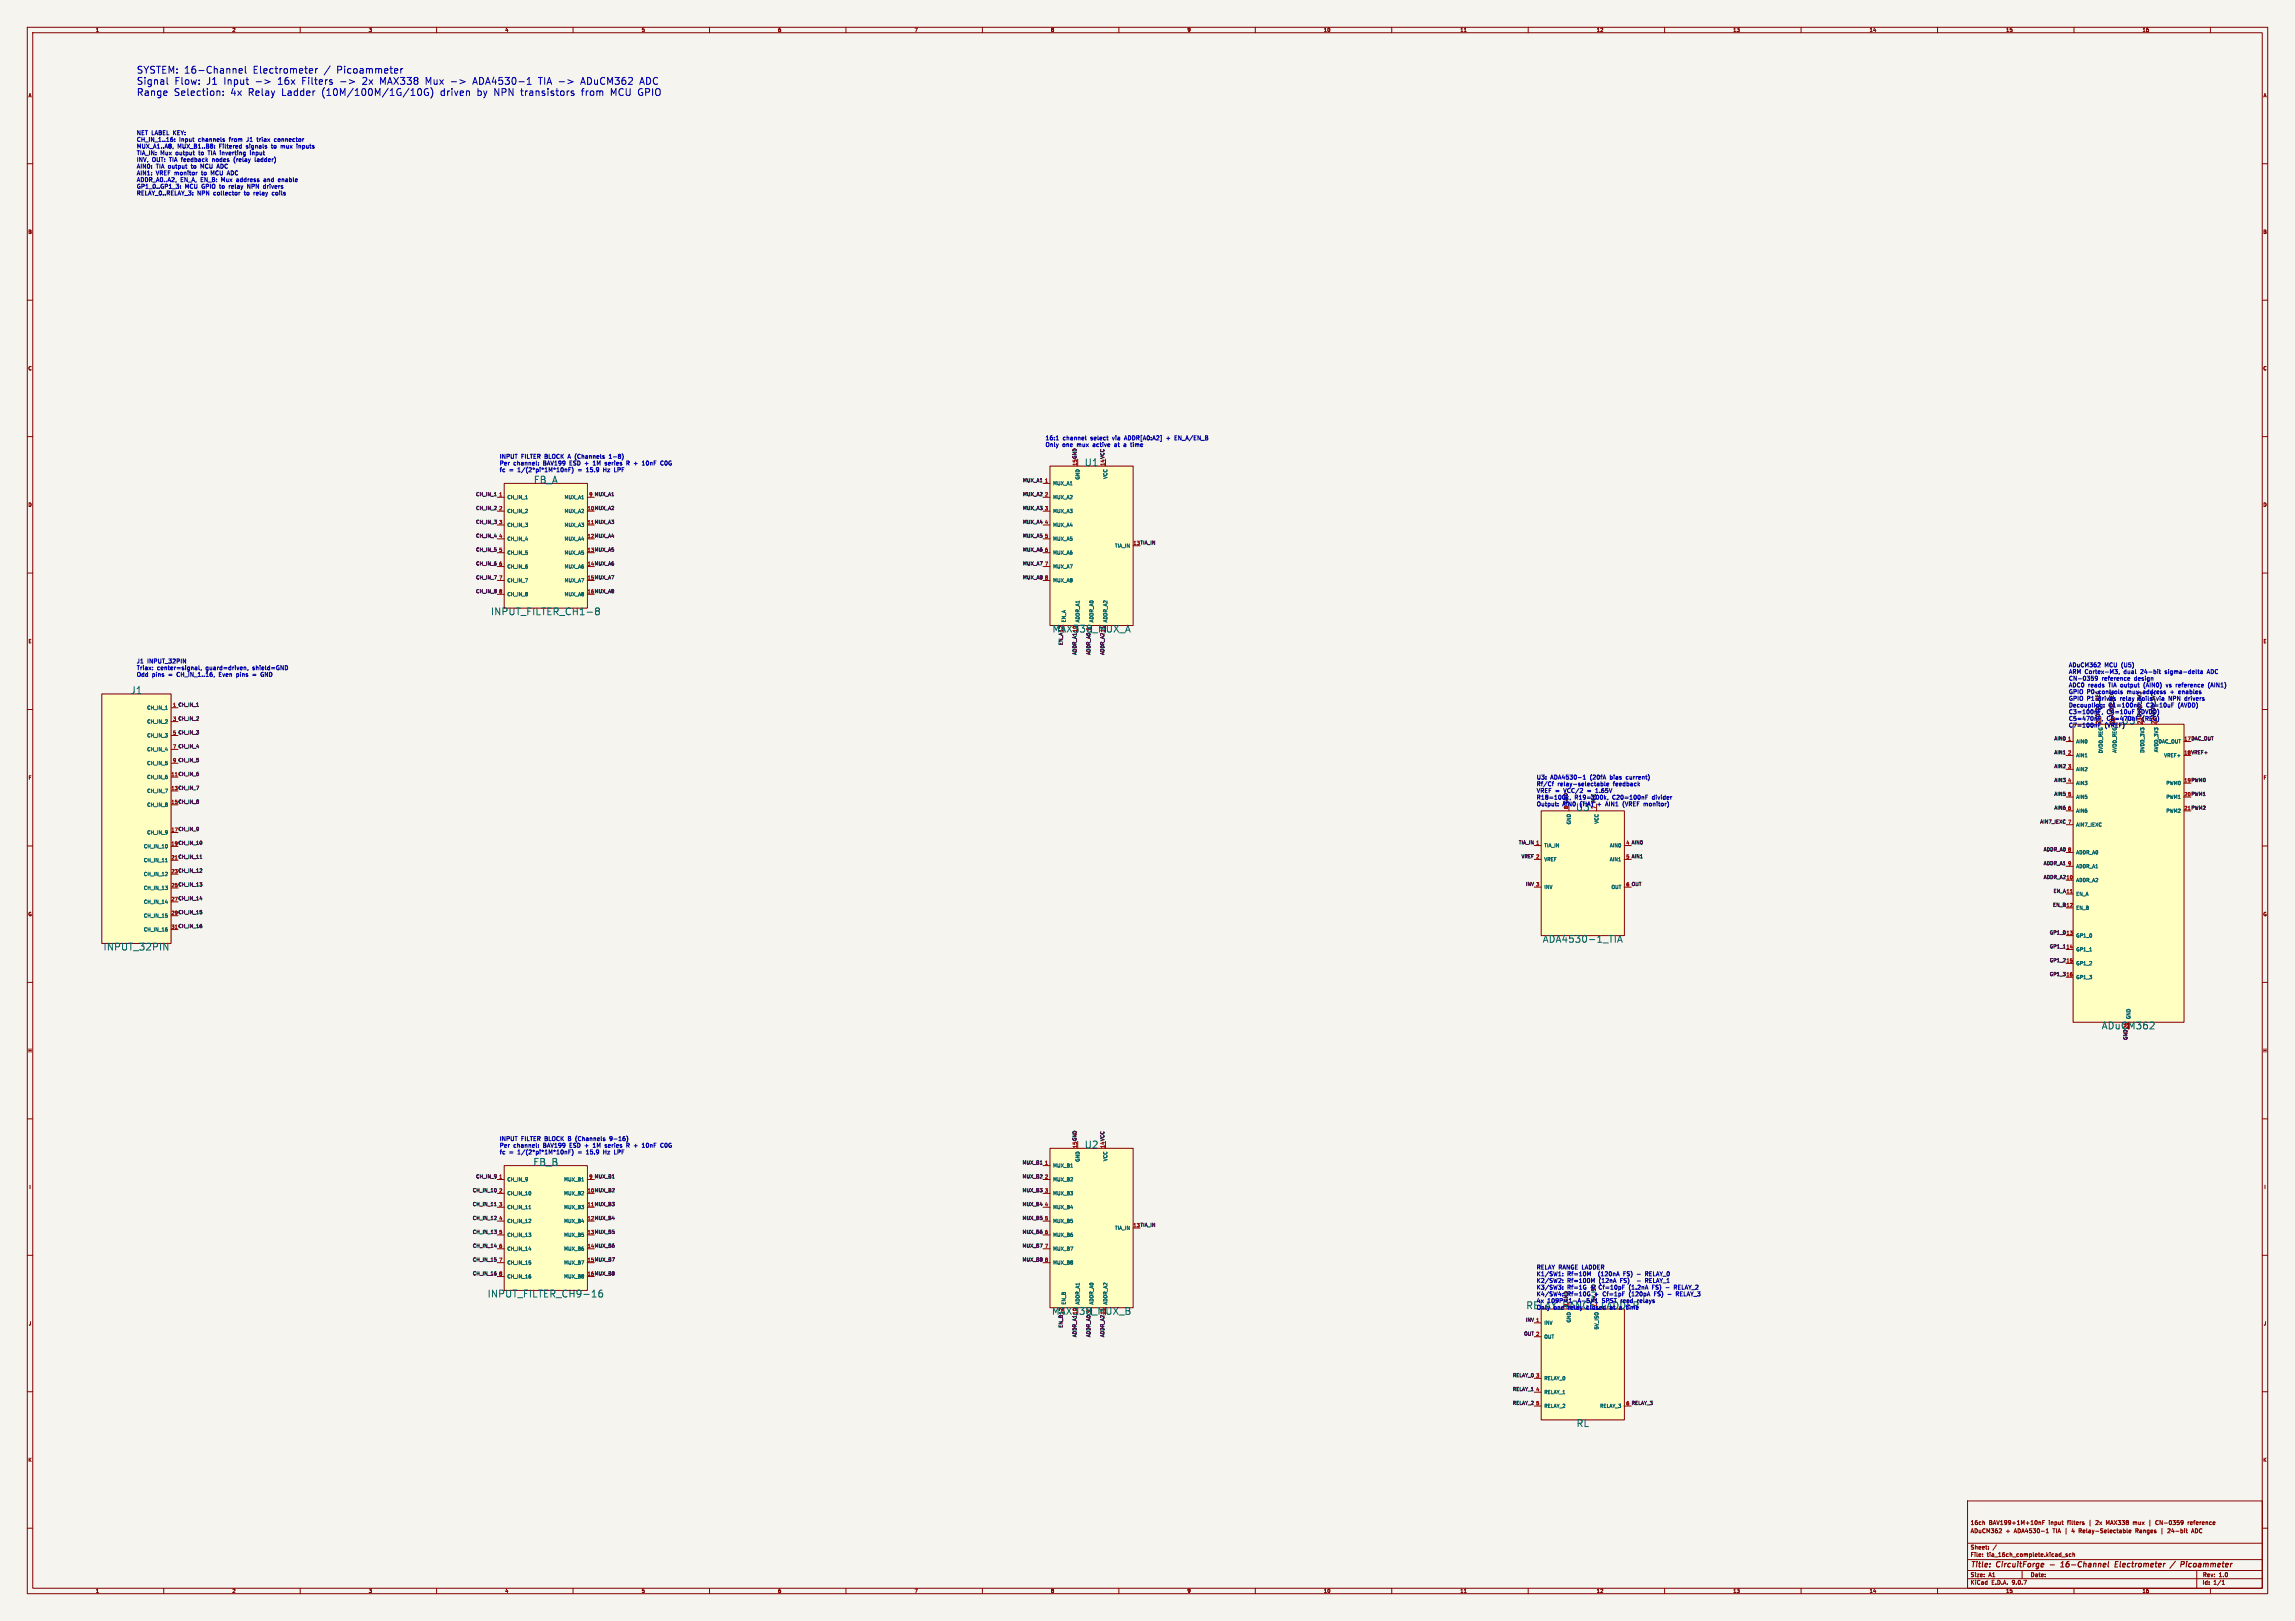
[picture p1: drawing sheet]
<svg xmlns="http://www.w3.org/2000/svg" width="841mm" height="594mm" viewBox="0 0 841 594" stroke-linecap="round" stroke-linejoin="round" font-family="sans-serif">
<defs><g id="words">
<g font-size="3.5" fill="#0000c2">
<text x="50" y="27.2">SYSTEM: 16-Channel</text>
<text x="92.4" y="27.2">Electrometer</text>
<text x="122.9" y="27.2">Picoammeter</text>
<text x="50" y="31.2">Signal</text>
<text x="50" y="35.3">Range</text>
<text x="63.5" y="35.3">Selection:</text>
<text x="63.7" y="31.2">Flow:</text>
<text x="75.3" y="31.2">J1</text>
<text x="81.5" y="31.2">Input</text>
<text x="84.1" y="35.3">4x</text>
<text x="90.5" y="35.3">Relay</text>
<text x="101.2" y="31.2">16x</text>
<text x="102.7" y="35.3">Ladder</text>
<text x="109.9" y="31.2">Filters</text>
<text x="117.2" y="35.3">(10M/100M/1G/10G)</text>
<text x="132" y="31.2">2x</text>
<text x="138.3" y="31.2">MAX338</text>
<text x="155" y="31.2">Mux -&gt;</text>
<text x="160.7" y="35.3">driven</text>
<text x="172.3" y="31.2">ADA4530-1</text>
<text x="174.1" y="35.3">by NPN transistors</text>
<text x="196.3" y="31.2">TIA -&gt;</text>
<text x="211.7" y="31.2">ADuCM362</text>
<text x="212.2" y="35.3">from</text>
<text x="222.8" y="35.3">MCU GPIO</text>
<text x="233.3" y="31.2">ADC</text>
<text x="777.5" y="265.6">U5</text>
<text x="559.3" y="479.9">RELAY_RANGE_LADDER</text>
</g>
<g font-size="3.5" fill="#006464">
<text x="397.5" y="171">U1</text>
<text x="195.6" y="177.4">FB_A</text>
<text x="179.9" y="225.6">INPUT_FILTER_CH1-8</text>
<text x="385.6" y="232">MAX338_MUX_A</text>
<text x="47.8" y="254.5">J1</text>
<text x="577.5" y="297.4">U3</text>
<text x="565.3" y="345.6">ADA4530-1_TIA</text>
<text x="37.9" y="348.5">INPUT_32PIN</text>
<text x="770.2" y="377.4">ADuCM362</text>
<text x="397.5" y="421">U2</text>
<text x="195.4" y="427.4">FB_B</text>
<text x="178.7" y="475.6">INPUT_FILTER_CH9-16</text>
<text x="385.5" y="482">MAX338_MUX_B</text>
<text x="577.7" y="523.1">RL</text>
</g>
<g font-size="2.8" fill="#840000">
<text x="722" y="574.9">Title:</text>
<text x="731.7" y="574.9">CircuitForge</text>
<text x="756.9" y="574.9">16-Channel</text>
<text x="777.5" y="574.9">Electrometer</text>
<text x="798.8" y="574.9">/</text>
<text x="803.2" y="574.9">Picoammeter</text>
</g>
<g font-size="2.1" fill="#0000c2">
<text x="50" y="49.7">NET LABEL KEY:</text>
<text x="50" y="52.2">CH_IN_1..16:</text>
<text x="65.6" y="52.2">Input</text>
<text x="72.7" y="52.2">channels</text>
<text x="84.1" y="52.2">from</text>
<text x="90.7" y="52.2">J1</text>
<text x="94.6" y="52.2">triax</text>
<text x="101.1" y="52.2">connector</text>
<text x="50" y="54.6">MUX_A1..A8,</text>
<text x="50" y="57.1">TIA_IN:</text>
<text x="50" y="59.5">INV,</text>
<text x="55.7" y="59.5">OUT: TIA feedback</text>
<text x="58.7" y="57.1">Mux</text>
<text x="64.4" y="57.1">output</text>
<text x="65" y="54.6">MUX_B1..B8:</text>
<text x="73" y="57.1">to</text>
<text x="76.5" y="57.1">TIA inverting</text>
<text x="78" y="59.5">nodes</text>
<text x="80.3" y="54.6">Filtered</text>
<text x="86" y="59.5">(relay</text>
<text x="90.3" y="54.6">signals</text>
<text x="92.2" y="57.1">input</text>
<text x="93.9" y="59.5">ladder)</text>
<text x="99.7" y="54.6">to</text>
<text x="103.3" y="54.6">mux</text>
<text x="109.3" y="54.6">inputs</text>
<text x="50" y="62">AIN0:</text>
<text x="50" y="64.4">AIN1:</text>
<text x="57.1" y="62">TIA output</text>
<text x="57.1" y="64.4">VREF monitor</text>
<text x="70.2" y="62">to</text>
<text x="73.8" y="62">MCU ADC</text>
<text x="74" y="64.4">to</text>
<text x="77.5" y="64.4">MCU ADC</text>
<text x="50" y="66.9">ADDR_A0..A2,</text>
<text x="50" y="69.3">GP1_0..GP1_3:</text>
<text x="50" y="71.8">RELAY_0..RELAY_3:</text>
<text x="66" y="66.9">EN_A, EN_B:</text>
<text x="67.7" y="69.3">MCU GPIO to</text>
<text x="72.2" y="71.8">NPN</text>
<text x="78.2" y="71.8">collector</text>
<text x="81.2" y="66.9">Mux</text>
<text x="84.1" y="69.3">relay</text>
<text x="86.9" y="66.9">address</text>
<text x="89.6" y="71.8">to</text>
<text x="91" y="69.3">NPN</text>
<text x="93.2" y="71.8">relay</text>
<text x="97.1" y="66.9">and</text>
<text x="97.1" y="69.3">drivers</text>
<text x="100.1" y="71.8">coils</text>
<text x="102.5" y="66.9">enable</text>
<text x="383" y="161.5">16:1</text>
<text x="389.4" y="161.5">channel</text>
<text x="399.6" y="161.5">select</text>
<text x="407.8" y="161.5">via</text>
<text x="412.3" y="161.5">ADDR[A0:A2]</text>
<text x="427.8" y="161.5">+</text>
<text x="431" y="161.5">EN_A/EN_B</text>
<text x="383" y="164">Only</text>
<text x="389.2" y="164">one</text>
<text x="394.6" y="164">mux</text>
<text x="400.6" y="164">active</text>
<text x="408.6" y="164">at</text>
<text x="412.2" y="164">a</text>
<text x="414.9" y="164">time</text>
<text x="183" y="168.3">INPUT</text>
<text x="183" y="170.7">Per</text>
<text x="183" y="173.2">fc</text>
<text x="186.5" y="173.2">=</text>
<text x="188.1" y="170.7">channel:</text>
<text x="189.7" y="173.2">1/(2*pi*1M*10nF)</text>
<text x="190.9" y="168.3">FILTER BLOCK</text>
<text x="199.1" y="170.7">BAV199</text>
<text x="208.3" y="168.3">A (Channels</text>
<text x="208.9" y="170.7">ESD +</text>
<text x="211.9" y="173.2">=</text>
<text x="215.1" y="173.2">15.9</text>
<text x="217.7" y="170.7">1M</text>
<text x="221.5" y="173.2">Hz</text>
<text x="222.2" y="170.7">series</text>
<text x="223.6" y="168.3">1-8)</text>
<text x="225.6" y="173.2">LPF</text>
<text x="230.3" y="170.7">R +</text>
<text x="236.3" y="170.7">10nF</text>
<text x="243.2" y="170.7">C0G</text>
<text x="50" y="243.3">J1</text>
<text x="50" y="245.7">Triax:</text>
<text x="53.9" y="243.3">INPUT_32PIN</text>
<text x="57.5" y="245.7">center=signal,</text>
<text x="75.4" y="245.7">guard=driven,</text>
<text x="92.7" y="245.7">shield=GND</text>
<text x="758" y="244.7">ADuCM362</text>
<text x="771.1" y="244.7">MCU (U5)</text>
<text x="50" y="248.2">Odd</text>
<text x="55.7" y="248.2">pins</text>
<text x="61.7" y="248.2">=</text>
<text x="64.9" y="248.2">CH_IN_1..16,</text>
<text x="80.5" y="248.2">Even</text>
<text x="87" y="248.2">pins</text>
<text x="93.1" y="248.2">=</text>
<text x="96.3" y="248.2">GND</text>
<text x="758" y="247.2">ARM Cortex-M3,</text>
<text x="758" y="249.6">CN-0359</text>
<text x="770.1" y="249.6">reference</text>
<text x="778.3" y="247.2">dual</text>
<text x="782.1" y="249.6">design</text>
<text x="784.5" y="247.2">24-bit</text>
<text x="793.6" y="247.2">sigma-delta</text>
<text x="809.3" y="247.2">ADC</text>
<text x="758" y="252.1">ADC0 reads</text>
<text x="758" y="254.5">GPIO P0</text>
<text x="758" y="257">GPIO P1</text>
<text x="769" y="254.5">controls</text>
<text x="769" y="257">drives</text>
<text x="772.7" y="252.1">TIA output</text>
<text x="777" y="257">relay</text>
<text x="779.6" y="254.5">mux</text>
<text x="783.9" y="257">coils</text>
<text x="785.5" y="254.5">address</text>
<text x="785.8" y="252.1">(AIN0)</text>
<text x="790.7" y="257">via</text>
<text x="794.2" y="252.1">vs</text>
<text x="795.3" y="257">NPN</text>
<text x="795.7" y="254.5">+</text>
<text x="797.9" y="252.1">reference</text>
<text x="798.9" y="254.5">enables</text>
<text x="801.3" y="257">drivers</text>
<text x="809.9" y="252.1">(AIN1)</text>
<text x="758" y="259.4">Decoupling:</text>
<text x="758" y="261.9">C3=100nF,</text>
<text x="771.9" y="261.9">C4=10uF</text>
<text x="772.6" y="259.4">C1=100nF,</text>
<text x="783.7" y="261.9">(DVDD)</text>
<text x="786.5" y="259.4">C2=10uF</text>
<text x="798.3" y="259.4">(AVDD)</text>
<text x="758" y="264.3">C5=470nF,</text>
<text x="758" y="266.8">C7=100nF</text>
<text x="771.2" y="266.8">(VREF)</text>
<text x="771.9" y="264.3">C6=470nF</text>
<text x="785.2" y="264.3">(REG)</text>
<text x="563" y="285.8">U3:</text>
<text x="568.1" y="285.8">ADA4530-1</text>
<text x="582.7" y="285.8">(20fA</text>
<text x="590.1" y="285.8">bias</text>
<text x="596.1" y="285.8">current)</text>
<text x="563" y="288.3">Rf/Cf</text>
<text x="563" y="290.7">VREF =</text>
<text x="563" y="293.2">R18=100k,</text>
<text x="570.7" y="288.3">relay-selectable</text>
<text x="573" y="290.7">VCC/2</text>
<text x="576.9" y="293.2">R19=100k,</text>
<text x="581.7" y="290.7">=</text>
<text x="584.9" y="290.7">1.65V</text>
<text x="590.9" y="293.2">C20=100nF</text>
<text x="591.2" y="288.3">feedback</text>
<text x="605.5" y="293.2">divider</text>
<text x="563" y="295.6">Output:</text>
<text x="572.5" y="295.6">AIN0</text>
<text x="578.9" y="295.6">(TIA)</text>
<text x="585.4" y="295.6">+</text>
<text x="588.6" y="295.6">AIN1</text>
<text x="595" y="295.6">(VREF monitor)</text>
<text x="183" y="418.3">INPUT</text>
<text x="190.9" y="418.3">FILTER BLOCK</text>
<text x="208.3" y="418.3">B (Channels</text>
<text x="223.8" y="418.3">9-16)</text>
<text x="183" y="420.7">Per</text>
<text x="183" y="423.2">fc</text>
<text x="186.5" y="423.2">=</text>
<text x="188.1" y="420.7">channel:</text>
<text x="189.7" y="423.2">1/(2*pi*1M*10nF)</text>
<text x="199.1" y="420.7">BAV199</text>
<text x="208.9" y="420.7">ESD +</text>
<text x="211.9" y="423.2">=</text>
<text x="215.1" y="423.2">15.9</text>
<text x="217.7" y="420.7">1M</text>
<text x="221.5" y="423.2">Hz</text>
<text x="222.2" y="420.7">series</text>
<text x="225.6" y="423.2">LPF</text>
<text x="230.3" y="420.7">R +</text>
<text x="236.3" y="420.7">10nF</text>
<text x="243.2" y="420.7">C0G</text>
<text x="563" y="465.4">RELAY RANGE LADDER</text>
<text x="563" y="467.8">K1/SW1:</text>
<text x="574.3" y="467.8">Rf=10M</text>
<text x="585.8" y="467.8">(120nA</text>
<text x="595.2" y="467.8">FS)</text>
<text x="600.3" y="467.8">-</text>
<text x="603.5" y="467.8">RELAY_0</text>
<text x="563" y="470.3">K2/SW2:</text>
<text x="563" y="472.7">K3/SW3:</text>
<text x="574.3" y="470.3">Rf=100M</text>
<text x="574.3" y="472.7">Rf=1G</text>
<text x="582.8" y="472.7">+</text>
<text x="585.9" y="470.3">(12nA</text>
<text x="586" y="472.7">Cf=10pF</text>
<text x="593.9" y="470.3">FS)</text>
<text x="597.2" y="472.7">(1.2nA</text>
<text x="600.3" y="470.3">-</text>
<text x="603.5" y="470.3">RELAY_1</text>
<text x="605.9" y="472.7">FS)</text>
<text x="610.9" y="472.7">-</text>
<text x="614.1" y="472.7">RELAY_2</text>
<text x="563" y="475.2">K4/SW4:</text>
<text x="563" y="477.6">4x</text>
<text x="567" y="477.6">109P-1-A-5/1</text>
<text x="574.3" y="475.2">Rf=10G</text>
<text x="584.3" y="475.2">+</text>
<text x="587.1" y="477.6">SPST</text>
<text x="587.5" y="475.2">Cf=1pF</text>
<text x="594" y="477.6">reed</text>
<text x="597.2" y="475.2">(120pA</text>
<text x="600.3" y="477.6">relays</text>
<text x="606.6" y="475.2">FS)</text>
<text x="611.7" y="475.2">-</text>
<text x="614.9" y="475.2">RELAY_3</text>
<text x="563" y="480.1">Only</text>
<text x="569.2" y="480.1">one</text>
<text x="574.6" y="480.1">relay</text>
<text x="581.5" y="480.1">closed</text>
<text x="590.2" y="480.1">at</text>
<text x="593.8" y="480.1">a</text>
<text x="596.5" y="480.1">time</text>
</g>
<g font-size="2.1" fill="#840000">
<text x="722" y="562">ADuCM362</text>
<text x="722" y="559">16ch</text>
<text x="728.8" y="559">BAV199+1M+10nF</text>
<text x="734.9" y="562">+</text>
<text x="738.1" y="562">ADA4530-1</text>
<text x="750.8" y="559">input</text>
<text x="752.5" y="562">TIA |</text>
<text x="757.8" y="559">filters</text>
<text x="759.6" y="562">4</text>
<text x="762.4" y="562">Relay-Selectable</text>
<text x="765.7" y="559">|</text>
<text x="768.4" y="559">2x</text>
<text x="772.4" y="559">MAX338</text>
<text x="782.4" y="559">mux</text>
<text x="783.3" y="562">Ranges</text>
<text x="788.3" y="559">|</text>
<text x="791" y="559">CN-0359</text>
<text x="792.7" y="562">|</text>
<text x="795.4" y="562">24-bit</text>
<text x="802.9" y="559">reference</text>
<text x="804.4" y="562">ADC</text>
<text x="722" y="568">Sheet:</text>
<text x="722" y="570.7">File:</text>
<text x="728.1" y="570.7">tia_16ch_complete.kicad_sch</text>
<text x="722" y="580.9">KiCad</text>
<text x="722" y="578.1">Size:</text>
<text x="728.7" y="578.1">A1</text>
<text x="729.7" y="580.9">E.D.A.</text>
<text x="737.3" y="580.9">9.0.7</text>
<text x="744" y="578.1">Date:</text>
<text x="807" y="578.3">Rev:</text>
<text x="807" y="580.9">Id:</text>
<text x="811.1" y="580.9">1/1</text>
<text x="813.4" y="578.3">1.0</text>
</g>
<g font-size="1.8" fill="#840000">
<text x="35" y="11.9">1</text>
<text x="85" y="11.9">2</text>
<text x="135" y="11.9">3</text>
<text x="185" y="11.9">4</text>
<text x="235" y="11.9">5</text>
<text x="285" y="11.9">6</text>
<text x="335" y="11.9">7</text>
<text x="385" y="11.9">8</text>
<text x="435" y="11.9">9</text>
<text x="485" y="11.9">10</text>
<text x="535" y="11.9">11</text>
<text x="585" y="11.9">12</text>
<text x="635" y="11.9">13</text>
<text x="685" y="11.9">14</text>
<text x="735" y="11.9">15</text>
<text x="785" y="11.9">16</text>
<text x="10.3" y="35.9">A</text>
<text x="829.3" y="35.9">A</text>
<text x="10.3" y="85.9">B</text>
<text x="829.2" y="85.9">B</text>
<text x="10.3" y="135.9">C</text>
<text x="829.2" y="135.9">C</text>
<text x="10.3" y="185.9">D</text>
<text x="829.2" y="185.9">D</text>
<text x="10.3" y="235.9">E</text>
<text x="829.3" y="235.9">E</text>
<text x="10.3" y="285.9">F</text>
<text x="829.3" y="285.9">F</text>
<text x="10.3" y="335.9">G</text>
<text x="829.2" y="335.9">G</text>
<text x="10.2" y="385.9">H</text>
<text x="829.2" y="385.9">H</text>
<text x="10.6" y="435.9">I</text>
<text x="829.6" y="435.9">I</text>
<text x="10.4" y="485.9">J</text>
<text x="829.4" y="485.9">J</text>
<text x="10.3" y="535.9">K</text>
<text x="829.2" y="535.9">K</text>
<text x="35" y="583.9">1</text>
<text x="85" y="583.9">2</text>
<text x="135" y="583.9">3</text>
<text x="185" y="583.9">4</text>
<text x="235" y="583.9">5</text>
<text x="285" y="583.9">6</text>
<text x="335" y="583.9">7</text>
<text x="385" y="583.9">8</text>
<text x="435" y="583.9">9</text>
<text x="485" y="583.9">10</text>
<text x="535" y="583.9">11</text>
<text x="585" y="583.9">12</text>
<text x="635" y="583.9">13</text>
<text x="685" y="583.9">14</text>
<text x="735" y="583.9">15</text>
<text x="785" y="583.9">16</text>
</g>
<g font-size="1.8" fill="#0f0f0f">
<text x="394.7" y="170.8" transform="rotate(-90 394.7 170.8)">15 GND</text>
<text x="404.8" y="170.8" transform="rotate(-90 404.8 170.8)">14 VCC</text>
<text x="374.8" y="176.8">MUX_A1</text>
<text x="174.3" y="181.9">CH_IN_1</text>
<text x="215.8" y="182">9 MUX_A1</text>
<text x="374.8" y="181.9">MUX_A2</text>
<text x="174.3" y="187">CH_IN_2</text>
<text x="215.2" y="187">10 MUX_A2</text>
<text x="374.8" y="187">MUX_A3</text>
<text x="174.3" y="197.1">CH_IN_4</text>
<text x="174.3" y="192">CH_IN_3</text>
<text x="215.2" y="192.1">11 MUX_A3</text>
<text x="215.2" y="197.2">12 MUX_A4</text>
<text x="374.8" y="192">MUX_A4</text>
<text x="374.8" y="197.1">MUX_A5</text>
<text x="174.3" y="202.2">CH_IN_5</text>
<text x="215.2" y="202.3">13 MUX_A5</text>
<text x="374.8" y="202.2">MUX_A6</text>
<text x="415.2" y="199.7">13 TIA_IN</text>
<text x="174.3" y="207.3">CH_IN_6</text>
<text x="215.2" y="207.4">14 MUX_A6</text>
<text x="374.8" y="207.3">MUX_A7</text>
<text x="174.3" y="212.4">CH_IN_7</text>
<text x="215.2" y="212.4">15 MUX_A7</text>
<text x="374.8" y="212.4">MUX_A8</text>
<text x="174.3" y="217.4">CH_IN_8</text>
<text x="215.2" y="217.5">16 MUX_A8</text>
<text x="389.5" y="236.5" transform="rotate(-90 389.5 236.5)">EN_A12</text>
<text x="394.6" y="240.1" transform="rotate(-90 394.6 240.1)">ADDR_A110</text>
<text x="399.7" y="240.1" transform="rotate(-90 399.7 240.1)">ADDR_A0</text>
<text x="404.7" y="240.1" transform="rotate(-90 404.7 240.1)">ADDR_A211</text>
<text x="63.3" y="259.1">1 CH_IN_1</text>
<text x="63.3" y="264.2">3 CH_IN_2</text>
<text x="63.3" y="269.3">5 CH_IN_3</text>
<text x="789.9" y="265.4" transform="rotate(-90 789.9 265.4)">22 AVDD_3V3</text>
<text x="63.3" y="274.3">7 CH_IN_4</text>
<text x="752.7" y="271.4">AIN0</text>
<text x="800.3" y="271.5">17 DAC_OUT</text>
<text x="63.3" y="279.4">9 CH_IN_5</text>
<text x="752.7" y="276.5">AIN1</text>
<text x="752.7" y="281.6">AIN2</text>
<text x="800.3" y="276.6">18 VREF+</text>
<text x="62.7" y="284.5">11 CH_IN_6</text>
<text x="752.7" y="286.6">AIN3</text>
<text x="800.3" y="286.7">19 PWM0</text>
<text x="62.7" y="289.6">13 CH_IN_7</text>
<text x="752.7" y="291.7">AIN5</text>
<text x="800.3" y="291.8">20 PWM1</text>
<text x="62.7" y="294.7">15 CH_IN_8</text>
<text x="752.7" y="296.8">AIN6</text>
<text x="800.3" y="296.9">21 PWM2</text>
<text x="62.7" y="304.8">17 CH_IN_9</text>
<text x="747.5" y="301.9">AIN7_IEXC 7</text>
<text x="62.7" y="309.9">19 CH_IN_10</text>
<text x="556.5" y="309.5">TIA_IN 1</text>
<text x="595.8" y="309.6">4 AIN0</text>
<text x="62.7" y="315">21 CH_IN_11</text>
<text x="557.4" y="314.6">VREF 2</text>
<text x="595.8" y="314.7">5 AIN1</text>
<text x="748.8" y="312">ADDR_A0</text>
<text x="748.8" y="317.1">ADDR_A1</text>
<text x="62.7" y="320.1">23 CH_IN_12</text>
<text x="748.8" y="322.2">ADDR_A210</text>
<text x="62.7" y="325.1">25 CH_IN_13</text>
<text x="559" y="324.7">INV 3</text>
<text x="595.8" y="324.8">6 OUT</text>
<text x="752.4" y="327.3">EN_A11</text>
<text x="62.7" y="330.2">27 CH_IN_14</text>
<text x="62.7" y="335.3">29 CH_IN_15</text>
<text x="752.2" y="332.4">EN_B12</text>
<text x="62.7" y="340.4">31 CH_IN_16</text>
<text x="751" y="342.5">GP1_0</text>
<text x="751" y="347.6">GP1_1</text>
<text x="757.1" y="342.6">13</text>
<text x="751" y="352.7">GP1_2</text>
<text x="757.1" y="352.8">15</text>
<text x="751" y="357.8">GP1_3</text>
<text x="757.1" y="357.8">16</text>
<text x="779.7" y="381.2" transform="rotate(-90 779.7 381.2)">GND26</text>
<text x="394.7" y="420.8" transform="rotate(-90 394.7 420.8)">15 GND</text>
<text x="404.8" y="420.8" transform="rotate(-90 404.8 420.8)">14 VCC</text>
<text x="174.3" y="431.9">CH_IN_9</text>
<text x="215.8" y="432">9 MUX_B1</text>
<text x="374.6" y="426.8">MUX_B1</text>
<text x="374.6" y="431.9">MUX_B2</text>
<text x="173.1" y="437">CH_IN_10</text>
<text x="215.2" y="437">10 MUX_B2</text>
<text x="374.6" y="437">MUX_B3</text>
<text x="173.1" y="442">CH_IN_11</text>
<text x="215.2" y="442.1">11 MUX_B3</text>
<text x="374.6" y="442">MUX_B4</text>
<text x="173.1" y="447.1">CH_IN_12</text>
<text x="215.2" y="447.2">12 MUX_B4</text>
<text x="374.6" y="447.1">MUX_B5</text>
<text x="415.2" y="449.7">13 TIA_IN</text>
<text x="173.1" y="452.2">CH_IN_13</text>
<text x="215.2" y="452.3">13 MUX_B5</text>
<text x="374.6" y="452.2">MUX_B6</text>
<text x="173.1" y="457.3">CH_IN_14</text>
<text x="215.2" y="457.4">14 MUX_B6</text>
<text x="374.6" y="457.3">MUX_B7</text>
<text x="173.1" y="467.4">CH_IN_16</text>
<text x="173.1" y="462.4">CH_IN_15</text>
<text x="215.2" y="462.4">15 MUX_B7</text>
<text x="215.2" y="467.5">16 MUX_B8</text>
<text x="374.6" y="462.4">MUX_B8</text>
<text x="559" y="484.4">INV 1</text>
<text x="389.5" y="486.7" transform="rotate(-90 389.5 486.7)">EN_B12</text>
<text x="394.6" y="490.1" transform="rotate(-90 394.6 490.1)">ADDR_A110</text>
<text x="399.7" y="490.1" transform="rotate(-90 399.7 490.1)">ADDR_A0</text>
<text x="404.7" y="490.1" transform="rotate(-90 404.7 490.1)">ADDR_A211</text>
<text x="558.4" y="489.5">OUT 2</text>
<text x="554.2" y="504.7">RELAY_0</text>
<text x="554.2" y="509.8">RELAY_1</text>
<text x="554.2" y="514.9">RELAY_2</text>
<text x="595.8" y="515">6 RELAY_3</text>
</g>
<g font-size="1.8" fill="#a90000">
<text x="382.8" y="176.9">1</text>
<text x="182.8" y="182">1</text>
<text x="382.8" y="182">2</text>
<text x="182.8" y="187">2</text>
<text x="382.8" y="187">3</text>
<text x="182.8" y="192.1">3</text>
<text x="182.8" y="197.2">4</text>
<text x="382.8" y="192.1">4</text>
<text x="382.8" y="197.2">5</text>
<text x="182.8" y="202.3">5</text>
<text x="382.8" y="202.3">6</text>
<text x="182.8" y="207.4">6</text>
<text x="382.8" y="207.4">7</text>
<text x="182.8" y="212.4">7</text>
<text x="382.8" y="212.4">8</text>
<text x="182.8" y="217.5">8</text>
<text x="757.7" y="271.5">1</text>
<text x="757.7" y="276.6">2</text>
<text x="757.7" y="281.6">3</text>
<text x="757.7" y="286.7">4</text>
<text x="757.7" y="291.8">5</text>
<text x="757.7" y="296.9">6</text>
<text x="757.7" y="312.1">8</text>
<text x="757.7" y="317.2">9</text>
<text x="757.1" y="347.7">14</text>
<text x="182.8" y="432">1</text>
<text x="382.8" y="426.9">1</text>
<text x="382.8" y="432">2</text>
<text x="182.8" y="437">2</text>
<text x="382.8" y="437">3</text>
<text x="182.8" y="442.1">3</text>
<text x="382.8" y="442.1">4</text>
<text x="182.8" y="447.2">4</text>
<text x="382.8" y="447.2">5</text>
<text x="182.8" y="452.3">5</text>
<text x="382.8" y="452.3">6</text>
<text x="182.8" y="457.4">6</text>
<text x="382.8" y="457.4">7</text>
<text x="182.8" y="462.4">7</text>
<text x="182.8" y="467.5">8</text>
<text x="382.8" y="462.4">8</text>
<text x="562.8" y="504.8">3</text>
<text x="562.8" y="509.9">4</text>
<text x="562.8" y="515">5</text>
</g>
<g font-size="1.8" fill="#006464">
<text x="385.8" y="178">MUX_A1</text>
<text x="395.8" y="175.9" transform="rotate(-90 395.8 175.9)">GND</text>
<text x="405.9" y="175.6" transform="rotate(-90 405.9 175.6)">VCC</text>
<text x="185.8" y="183.1">CH_IN_1</text>
<text x="206.8" y="183.1">MUX_A1</text>
<text x="385.8" y="183.1">MUX_A2</text>
<text x="185.8" y="188.2">CH_IN_2</text>
<text x="206.8" y="188.2">MUX_A2</text>
<text x="385.8" y="188.2">MUX_A3</text>
<text x="185.8" y="193.2">CH_IN_3</text>
<text x="206.8" y="193.2">MUX_A3</text>
<text x="385.8" y="193.2">MUX_A4</text>
<text x="185.8" y="198.3">CH_IN_4</text>
<text x="185.8" y="203.4">CH_IN_5</text>
<text x="206.8" y="198.3">MUX_A4</text>
<text x="206.8" y="203.4">MUX_A5</text>
<text x="385.8" y="198.3">MUX_A5</text>
<text x="385.8" y="203.4">MUX_A6</text>
<text x="408.5" y="200.9">TIA_IN</text>
<text x="185.8" y="208.5">CH_IN_6</text>
<text x="206.8" y="208.5">MUX_A6</text>
<text x="385.8" y="208.5">MUX_A7</text>
<text x="185.8" y="213.6">CH_IN_7</text>
<text x="206.8" y="213.6">MUX_A7</text>
<text x="385.8" y="213.6">MUX_A8</text>
<text x="185.8" y="218.6">CH_IN_8</text>
<text x="206.8" y="218.6">MUX_A8</text>
<text x="390.7" y="228.2" transform="rotate(-90 390.7 228.2)">EN_A</text>
<text x="395.8" y="228.2" transform="rotate(-90 395.8 228.2)">ADDR_A1</text>
<text x="399.7" y="231.2" transform="rotate(-90 399.7 231.2)">9</text>
<text x="400.9" y="228.2" transform="rotate(-90 400.9 228.2)">ADDR_A0</text>
<text x="405.9" y="228.2" transform="rotate(-90 405.9 228.2)">ADDR_A2</text>
<text x="53.8" y="260.2">CH_IN_1</text>
<text x="53.8" y="265.3">CH_IN_2</text>
<text x="53.8" y="270.4">CH_IN_3</text>
<text x="53.8" y="275.5">CH_IN_4</text>
<text x="760.7" y="272.6">AIN0</text>
<text x="775.8" y="276" transform="rotate(-90 775.8 276)">AVDD_REG</text>
<text x="785.9" y="276" transform="rotate(-90 785.9 276)">DVDD_3V3</text>
<text x="790.9" y="272.6">DAC_OUT</text>
<text x="791" y="275.8" transform="rotate(-90 791 275.8)">AVDD_3V3</text>
<text x="53.8" y="280.5">CH_IN_5</text>
<text x="760.7" y="277.7">AIN1</text>
<text x="770.7" y="276.2" transform="rotate(-90 770.7 276.2)">DVDD_REG</text>
<text x="792.9" y="277.7">VREF+</text>
<text x="53.8" y="285.6">CH_IN_6</text>
<text x="760.7" y="282.8">AIN2</text>
<text x="760.7" y="287.8">AIN3</text>
<text x="793.7" y="287.8">PWM0</text>
<text x="53.8" y="290.7">CH_IN_7</text>
<text x="760.7" y="292.9">AIN5</text>
<text x="793.7" y="292.9">PWM1</text>
<text x="53.8" y="295.8">CH_IN_8</text>
<text x="760.7" y="298">AIN6</text>
<text x="793.7" y="298">PWM2</text>
<text x="53.8" y="305.9">CH_IN_9</text>
<text x="575.8" y="302.2" transform="rotate(-90 575.8 302.2)">GND</text>
<text x="585.9" y="302" transform="rotate(-90 585.9 302)">VCC</text>
<text x="760.7" y="303.1">AIN7_IEXC</text>
<text x="52.6" y="311">CH_IN_10</text>
<text x="565.8" y="310.7">TIA_IN</text>
<text x="589.8" y="310.7">AIN0</text>
<text x="52.6" y="316.1">CH_IN_11</text>
<text x="565.8" y="315.8">VREF</text>
<text x="589.8" y="315.8">AIN1</text>
<text x="760.7" y="313.2">ADDR_A0</text>
<text x="52.6" y="321.2">CH_IN_12</text>
<text x="760.7" y="318.3">ADDR_A1</text>
<text x="760.7" y="323.4">ADDR_A2</text>
<text x="52.6" y="326.3">CH_IN_13</text>
<text x="565.8" y="325.9">INV</text>
<text x="590.4" y="325.9">OUT</text>
<text x="760.7" y="328.5">EN_A</text>
<text x="52.6" y="331.3">CH_IN_14</text>
<text x="760.7" y="333.6">EN_B</text>
<text x="52.6" y="336.4">CH_IN_15</text>
<text x="52.6" y="341.5">CH_IN_16</text>
<text x="760.7" y="343.7">GP1_0</text>
<text x="760.7" y="348.8">GP1_1</text>
<text x="760.7" y="353.9">GP1_2</text>
<text x="760.7" y="359">GP1_3</text>
<text x="780.9" y="373.6" transform="rotate(-90 780.9 373.6)">GND</text>
<text x="395.8" y="425.9" transform="rotate(-90 395.8 425.9)">GND</text>
<text x="405.9" y="425.6" transform="rotate(-90 405.9 425.6)">VCC</text>
<text x="385.8" y="428">MUX_B1</text>
<text x="185.8" y="433.1">CH_IN_9</text>
<text x="206.6" y="433.1">MUX_B1</text>
<text x="385.8" y="433.1">MUX_B2</text>
<text x="185.8" y="438.2">CH_IN_10</text>
<text x="185.8" y="443.2">CH_IN_11</text>
<text x="206.6" y="438.2">MUX_B2</text>
<text x="206.6" y="443.2">MUX_B3</text>
<text x="385.8" y="438.2">MUX_B3</text>
<text x="385.8" y="443.2">MUX_B4</text>
<text x="185.8" y="448.3">CH_IN_12</text>
<text x="206.6" y="448.3">MUX_B4</text>
<text x="385.8" y="448.3">MUX_B5</text>
<text x="185.8" y="453.4">CH_IN_13</text>
<text x="206.6" y="453.4">MUX_B5</text>
<text x="385.8" y="453.4">MUX_B6</text>
<text x="408.5" y="450.9">TIA_IN</text>
<text x="185.8" y="458.5">CH_IN_14</text>
<text x="206.6" y="458.5">MUX_B6</text>
<text x="385.8" y="458.5">MUX_B7</text>
<text x="185.8" y="463.6">CH_IN_15</text>
<text x="206.6" y="463.6">MUX_B7</text>
<text x="385.8" y="463.6">MUX_B8</text>
<text x="185.8" y="468.6">CH_IN_16</text>
<text x="206.6" y="468.6">MUX_B8</text>
<text x="390.7" y="478.2" transform="rotate(-90 390.7 478.2)">EN_B</text>
<text x="395.8" y="478.2" transform="rotate(-90 395.8 478.2)">ADDR_A1</text>
<text x="400.9" y="478.2" transform="rotate(-90 400.9 478.2)">ADDR_A0</text>
<text x="405.9" y="478.2" transform="rotate(-90 405.9 478.2)">ADDR_A2</text>
<text x="399.7" y="481.2" transform="rotate(-90 399.7 481.2)">9</text>
<text x="565.8" y="485.6">INV</text>
<text x="575.8" y="484.8" transform="rotate(-90 575.8 484.8)">GND</text>
<text x="565.8" y="490.7">OUT</text>
<text x="585.9" y="487.3" transform="rotate(-90 585.9 487.3)">5V_ISO</text>
<text x="565.8" y="505.9">RELAY_0</text>
<text x="565.8" y="511">RELAY_1</text>
<text x="565.8" y="516.1">RELAY_2</text>
<text x="586.2" y="516.1">RELAY_3</text>
</g>
<g font-size="1.8" fill="#0000c2">
<text x="769.6" y="265.4" transform="rotate(-90 769.6 265.4)">25 DVDD_REG</text>
<text x="774.7" y="265.4" transform="rotate(-90 774.7 265.4)">24 AVDD_REG</text>
<text x="784.8" y="265.4" transform="rotate(-90 784.8 265.4)">23 DVDD_3V3</text>
<text x="574.7" y="296.6" transform="rotate(-90 574.7 296.6)">8 GND</text>
<text x="584.8" y="296.6" transform="rotate(-90 584.8 296.6)">7 VCC</text>
<text x="574.7" y="479.1" transform="rotate(-90 574.7 479.1)">8 GND</text>
<text x="584.7" y="477.1" transform="rotate(-90 584.7 477.1)">5V_ISO</text>
<text x="584.8" y="479.1" transform="rotate(-90 584.8 479.1)">7</text>
</g>
</g></defs>
<path d="M0 0h841v594h-841z" fill="#f5f4ef" stroke="#f5f4ef" stroke-width=".37"/>
<g fill="none" stroke="#840000" stroke-width=".37">
<path d="M10 10h821v574h-821zM12 12h817v570h-817zM60 10v2M110 10v2M160 10v2M210 10v2M260 10v2M310 10v2M360 10v2M410 10v2M460 10v2M510 10v2"/>
<path d="M536.6 11.6h.7M560 10v2M610 10v2M660 10v2M710 10v2M760 10v2M810 10v2M10 60h2M829 60h2M10 110h2M829 110h2M10 160h2"/>
<path d="M829 160h2M10 210h2M829 210h2M10 260h2M829 260h2M10 310h2M829 310h2M10 360h2M829 360h2M10 410h2M829 410h2M10 460h2"/>
<path d="M829 460h2M10 510h2M829 510h2M10 560h2M721 550h108v32h-108zM727 557.7l.2 1M747.2 557.8h.5l.1 .9M748.5 557.9h.5M749.2 557.2h-.7v1.5M755.5 557.7h.6M756 558.7h.1M763.3 558.2l.4 .3-.5 .2"/>
<path d="M763.3 557.7l.4 .1M781.7 557.7v1M781.8 557.8h-.1M790.5 557.2a.81 .81 0 0 0-.6 .7 .81 .81 0 0 0 .6 .8M800 557.3v1M800 557.8v.2M801.8 557.7v1M802.2 557.7l-.4 .3M829 560h2M721 578.5h108M721 575.5h108M721 571.5h108"/>
<path d="M721 565.5h108M726.5 570.2h.1M726.5 570.2v.1M726.5 569.5v.1M728.7 567.5v.2M728.7 566.8v.1M731.6 566.1l-1.3 1.9M732.5 561.7h1M733.4 560.3v.5M741 575.5v3M749.8 561.7h.9M749.8 560.6l.4-.4v1.5"/>
<path d="M755.6 570.5h1.1M757 569.7l.7 .4-.2 .3-.5-.1M757 569.6v.1M757.6 569.5l-.6 .1M759 569.5l-.5-.1-.3 .3 .2 .6h.6M759.6 569.5h.6v.9M759.6 568.9v1.5M778.7 560.8v.7M779.5 560.2l.2 1.5M780.2 561.2l.7-.2-.1-.2-.6 .1v.7h.6M782.7 561h.5M783.2 560.2h-.5v1.5"/>
<path d="M795 560.2l-.6 .1M795.2 560.8l-.9 .9h.9M801 560.7h.6M801.3 561.6l.3 .1M803 561.7l.5-1.5 .5 1.5M803.2 561.3h.7M805 575.5v6.5M814.3 579.5l.4-.4v1.5M60 582v2M110 582v2M160 582v2M210 582v2"/>
<path d="M260 582v2M310 582v2M360 582v2M410 582v2M460 582v2M510 582v2M536.6 583.6h.7M560 582v2M610 582v2M660 582v2M710 582v2M760 582v2"/>
<path d="M810 582v2M814.3 580.6h.9"/>
</g>
<path d="M751.3 573.4h1.5M755.1 574.2h1.1M755.3 572.8l.6-.6-.2 2M775.1 573.2h.7M776.2 572.2h-.9l-.3 2h1M797.2 572.1l-2.1 2.6M801.3 572.9l-.2 1.3M801.4 572.2l-.1 .2M802.5 572.9l-.4 .4-.1 .5 .7 .4" fill="none" stroke="#840000" stroke-width=".4"/>
<path d="M564.8 479.7h30.4v40.6h-30.4z" fill="#ffffc2"/>
<path d="M564.8 479.7h30.4v40.6h-30.4zM562.2 484.8h2.6M562.2 489.8h2.6M562.2 505.1h2.6M562.2 510.2h2.6M562.2 515.2h2.6M595.2 515.2h2.6" fill="none" stroke="#840000" stroke-width=".37"/>
<path d="M184.8 177.1h30.4v45.8h-30.4z" fill="#ffffc2"/>
<path d="M184.8 177.1h30.4v45.8h-30.4zM182.2 182.2h2.6M182.2 187.3h2.6M182.2 192.4h2.6M182.2 197.5h2.6M215.2 182.2h2.6M182.2 202.5h2.6M182.2 207.6h2.6M182.2 212.7h2.6M182.2 217.8h2.6" fill="none" stroke="#840000" stroke-width=".37"/>
<path d="M218.7 223.8l-.5-.4 .5-.6h.5l.5 .4-.5 .6M218.7 223.8l-.5 .5 .1 .8 .4 .2 .7-.1 .3-.4v-.5l-.5-.5M218.7 223.8h.5" fill="none" stroke="#006464" stroke-width=".37"/>
<path d="M184.8 427.1h30.4v45.8h-30.4z" fill="#ffffc2"/>
<path d="M182.2 432.2h2.6M182.2 437.3h2.6M184.8 427.1h30.4v45.8h-30.4zM215.2 432.2h2.6M182.2 442.4h2.6M182.2 447.5h2.6M182.2 452.5h2.6M182.2 457.6h2.6M182.2 462.7h2.6M182.2 467.8h2.6" fill="none" stroke="#840000" stroke-width=".37"/>
<path d="M193.8 443h.7M220.6 472.8l-.7 .1a1.71 1.71 0 0 0 0 2.4l.8-.2 .2-.9-.5-.5h-.5l-.5 .5" fill="none" stroke="#006464" stroke-width=".37"/>
<path d="M759.7 265.4h40.6v109.2h-40.6z" fill="#ffffc2"/>
<g fill="none" stroke="#840000" stroke-width=".37">
<path d="M757.1 271.7h2.6M757.1 276.8h2.6M759.7 265.4h40.6v109.2h-40.6zM757.1 281.9h2.6M757.1 287h2.6M757.1 292.1h2.6M757.1 297.1h2.6M757.1 302.2h2.6M757.1 312.4h2.6M757.1 317.5h2.6M757.1 322.5h2.6M757.1 327.6h2.6"/>
<path d="M757.1 332.7h2.6M757.1 342.9h2.6M757.1 347.9h2.6M757.1 353h2.6M757.1 358.1h2.6"/>
</g>
<path d="M758.7 327.2h.7" fill="none" stroke="#a90000" stroke-width=".37"/>
<path d="M765.8 348.5h.7" fill="none" stroke="#006464" stroke-width=".37"/>
<path d="M564.8 297.1h30.4v45.8h-30.4z" fill="#ffffc2"/>
<path d="M564.8 297.1h30.4v45.8h-30.4zM574.9 294.6v2.5M585.1 294.6v2.5M562.2 309.8h2.6M562.2 314.9h2.6M595.2 314.9h2.6M562.2 325.1h2.6M595.2 325.1h2.6" fill="none" stroke="#840000" stroke-width=".37"/>
<path d="M592.8 345.3l.8-2.5 .9 2.5M593 344.6h1.2" fill="none" stroke="#006464" stroke-width=".37"/>
<path d="M384.8 170.8h30.4v58.4h-30.4z" fill="#ffffc2"/>
<path d="M382.2 177.1h2.6M384.8 170.8h30.4v58.4h-30.4zM382.2 182.2h2.6M382.2 187.3h2.6M382.2 192.4h2.6M382.2 197.5h2.6M382.2 202.5h2.6M382.2 207.6h2.6M382.2 212.7h2.6" fill="none" stroke="#840000" stroke-width=".37"/>
<path d="M384.8 420.8h30.4v58.4h-30.4z" fill="#ffffc2"/>
<path d="M382.2 427.1h2.6M382.2 432.2h2.6M382.2 437.3h2.6M384.8 420.8h30.4v58.4h-30.4zM382.2 442.4h2.6M382.2 447.5h2.6M382.2 452.5h2.6M382.2 457.6h2.6M382.2 462.7h2.6" fill="none" stroke="#840000" stroke-width=".37"/>
<path d="M37.3 254.3h25.4v91.4h-25.4z" fill="#ffffc2"/>
<path d="M37.3 254.3h25.4v91.4h-25.4zM62.7 259.4h2.5M62.7 264.4h2.5M62.7 269.5h2.5M62.7 274.6h2.5M62.7 279.7h2.5" fill="none" stroke="#840000" stroke-width=".37"/>
<path d="M60.6 315.8h.7M60 345.6l1.5 2.6v-2.6" fill="none" stroke="#006464" stroke-width=".37"/>
<path d="M73.3 314.6h.7M756.1 347.4h.7M181.2 441.9h.7" fill="none" stroke="#0f0f0f" stroke-width=".37"/>
<g fill="none" stroke="#0000c2" stroke-width=".37">
<path d="M61.2 28.4v2.2l.4 .3M79.9 33.3l.7 .4v1.3M81.8 34.8v.2M81.8 33.4v.3M87.6 26l1.2-.3-.1-.4-.7-.2-.4 .4 .1 1.2h1M89.9 24.3v2.2l.4 .3M90.1 29.2h1M90.5 30.6l.6 .3M93.9 29.9h1.9M97 29.2l2 .7-2 .8M113.5 26.7h.9M113.5 25.3l.7-.2 .4 .6-1.2 .3"/>
<path d="M115.4 33.3l-.6 .3M115.7 25.1v1.7M116.4 25.1l-.7 .5M121 24.2l-2.2 3.2M121.7 29.3l-.6-.1-.4 .4 .2 .3 .8 .3v.6h-1M124.8 29.9h2M128 29.2l1.9 .7-1.9 .8M144.7 26.7h1M144.7 25.3l.7-.2 .4 .6-1.2 .3M146.9 25.1v1.7M147.6 25.1l-.7 .5M150.6 35h1.5"/>
<path d="M150.6 33.2l.7-.7v2.5M152.9 28.5l.3 .4-.3 .4M152.9 29.6l.3 .3-.3 .9M153.4 32.6l.2-.1a1.36 1.36 0 0 1 .9 1.2 1.36 1.36 0 0 1-.9 1.3 1.69 1.69 0 0 1-.2-2.4zM156.3 32.5a1.21 1.21 0 0 0-.9 1.5 1.21 1.21 0 0 0 1.6 .8v-.9h-.5M156.7 32.5l.2 .1M158 32.2a2.94 2.94 0 0 1-.1 3.8M168.5 29.2l1.9 .7-1.9 .8M171.3 33.3l.7 .4v1.3M190.2 29.9h1.9M193.2 30.9h1.4M193.2 29.1l.7-.7v2.5"/>
<path d="M207.8 33.3v1.7M208.1 29.2l1.9 .7-1.9 .8M208.5 33.3l-.7 .5M210.2 33.4l-.6-.1-.3 .4 .1 .3 .8 .3v.6h-.9M220.2 33.3l.7 .4v1.3M230.7 28.4l.8 .1 .3 .6-1.6 1.8h1.6M63.5 54.2l-.1 .3M64 51.7v.2M64 50.9v.2M70.6 50.8h.5M70.7 55.7h.6M70.9 56.5l.4 .3"/>
<path d="M71 51.9h.1M75.6 58.6l.5 .6M76.1 58.2l-.6 .6M78.6 54.2v.1M78.6 53.4v.1M81.7 50.9h.5M81.7 51.3l.6 .3-.5 .3M88 53.3l.4 .1M88.4 52.8v1.5M88.4 54.2l-.4 .1M89.4 55.7h.5v1.3l-.3 .3M89.9 56.7l-.5 .1"/>
<path d="M97.6 53.8l.2 .2M97.6 53.3l.1 .1M97.8 54.1l-.2 .2M97.8 54v.1M111.4 50.8l-.3 .1M66.1 68.1v.1M66.1 68.9v.1M68 60.7h.5M68.2 61.5l.3 .2M71.9 63.1v1M72.3 63.1l-.4 .3M86.8 70.6v.7"/>
<path d="M87.5 70.5v1M87.8 70.5l-.3 .3M397.8 159.7v1.3l.2 .2M196.6 170.4h.1M197.3 169.5v.1M197.3 170.3v.1M207 171.9v1M207 172h.6l.1 .9M208.4 171.4v1.5M208.4 172.1h.5M209.8 171.4a1.77 1.77 0 0 1-.2 2.1M221.1 167.5l.4 .2"/>
<path d="M221.1 167h.3M221.5 167.8l-.5 .2M221.5 167.7v.1M227.9 166.3a1.77 1.77 0 0 1 .1 2.2M229.7 169.7h.6M230.3 168.9h-.6v1.5M235.4 169.4l.4-.5v1.5M235.4 170.4h.8M242.6 168.9a.82 .82 0 0 0-.5 .8 .82 .82 0 0 0 .5 .7M387 161.2h.9M405.5 160.2h.6M405.8 161.1l.3 .1"/>
<path d="M55.9 245.3v.1M55.9 244.5v.1M67.2 241.5l.8 1.5v-1.5M71.5 244.5h.6l.1 .9M72.2 244.8l-.8 .3 .3 .3h.5M72.9 243.9v1.3l.2 .2M73.8 245.4l-.2 .3M78.5 247.8l-.1 .3M89.4 244.6l.6-.1 .1 .9M89.4 244.4v1M90.9 245.4l-.2 .3M95.7 246.7v.8"/>
<path d="M104.5 243.9a.77 .77 0 0 1 .9 .8 .77 .77 0 0 1-.9 .7M767.1 248.5v.7M767.8 248.1l.2 .6 .6-.3M768.6 248.1v.8l-.7 .4M768.7 244.4h.9M769.6 243v.5M771 259v.1M771 258.2v.1M775.9 245.3l-.5 .6 .4 .2v.6h-.9M776.6 246.8l-.1 .3M777.3 253.2l-.1 .4 .6 .4-.7 .1M777.5 253.2l.2 .1"/>
<path d="M779.7 248.5l.2-.2 .6 .2-.8 .3M779.7 249.1l.7 .1M783.6 251.7l.3 .1M790.7 245.3v.2M790.7 245.8v1.1M791.2 245.8h.6M791.4 245.3v1.3l.4 .3M795.8 258.3h.5M800.7 255.8v.7M805.3 245.8h.6M805.6 245.3v1.3l.3 .3M806.4 245.9h.6l.1 1"/>
<path d="M807.1 246.2l-.7 .3 .2 .4 .5-.1M809.3 250.7v1M769.1 265v1.5M770.4 261.5v.1M770.4 264l-.1 .3M770.4 261.6l-.1 .2M781.4 260.8h.5M568.8 287h.5M569.1 286.5l-.1 1.5M570.9 295.2v.2M570.9 294.4v.2M575.4 292.8l-.1 .3"/>
<path d="M578.3 285h1.2M579 290.4h.9M579.9 289.4v.2M580.2 285.5h.8M580.2 284.5l.4-.5v1.5M586.7 286.5v1.5M586.8 287h-.1M587.1 287l.3 .7-.3 .3-.4-.1M587.9 291.4v1.5M588.1 292.3l.4 .6M588.1 286.5v1.3l.2 .2M588.5 291.9l-.6 .6"/>
<path d="M588.8 287.5l.7-.2-.1-.3-.6 .2 .1 .7h.5M589.2 292.8l-.1 .3M600.4 287.4l.4 .6M600.8 287l-.5 .6M603.1 292.1h.5M603.8 291.4h-.7v1.5M604 283.9a1.79 1.79 0 0 1 0 2.1M611.2 293.9l.2 .7-.2 1M612.5 291.9h.2M197.3 419.5v.1M221.3 417.5l.4 .3-.5 .2M221.3 417h.3"/>
<path d="M229.6 416.3a1.75 1.75 0 0 1 0 2.3M229.7 419.7h.6M230.3 418.9h-.6v1.5M235.4 419.4l.4-.5v1.5M242.6 418.9a.82 .82 0 0 0-.5 .8 .82 .82 0 0 0 .5 .7M196.6 420.4h.1M197.3 420.3v.1M207 421.9v1M207 422h.6l.1 .9M208.4 422.1h.5M208.4 421.4v1.5M209.8 421.4a1.77 1.77 0 0 1-.2 2.1"/>
<path d="M235.4 420.4h.8M571.1 470.9h.9l-.5 .6M571.2 467.5h.8M571.2 474.4h.9M571.9 468.5l.1 .6-.9 .9h.9M571.9 471.6v.8M572.7 467.4v.1M572.7 466.6v.1M572.7 469v.2M572.7 469.8v.2M572.7 471.5v.1M572.7 472.3v.1"/>
<path d="M572.7 474.8v.1M572.7 474v.1M580.9 471.8h.3v.5l-.3 .1M582.3 467.1l.5-1.1v1.5M582.3 474.2h.3v.6l-.4 .1M582.3 475.8h-.7l-.1 .8M582.4 473.4h.1M583.2 468.5l.5 1.1 .5-1.1v1.5M584.1 475.8l-1.3 1.9M594.6 471.6h.5M594.6 473.4h.7M613.5 471.7h.6"/>
<path d="M614.1 470.9h-.6v1.5M614.3 473.4v1.5M614.3 474.2h.5"/>
</g>
<use href="#words"/>
</svg>
